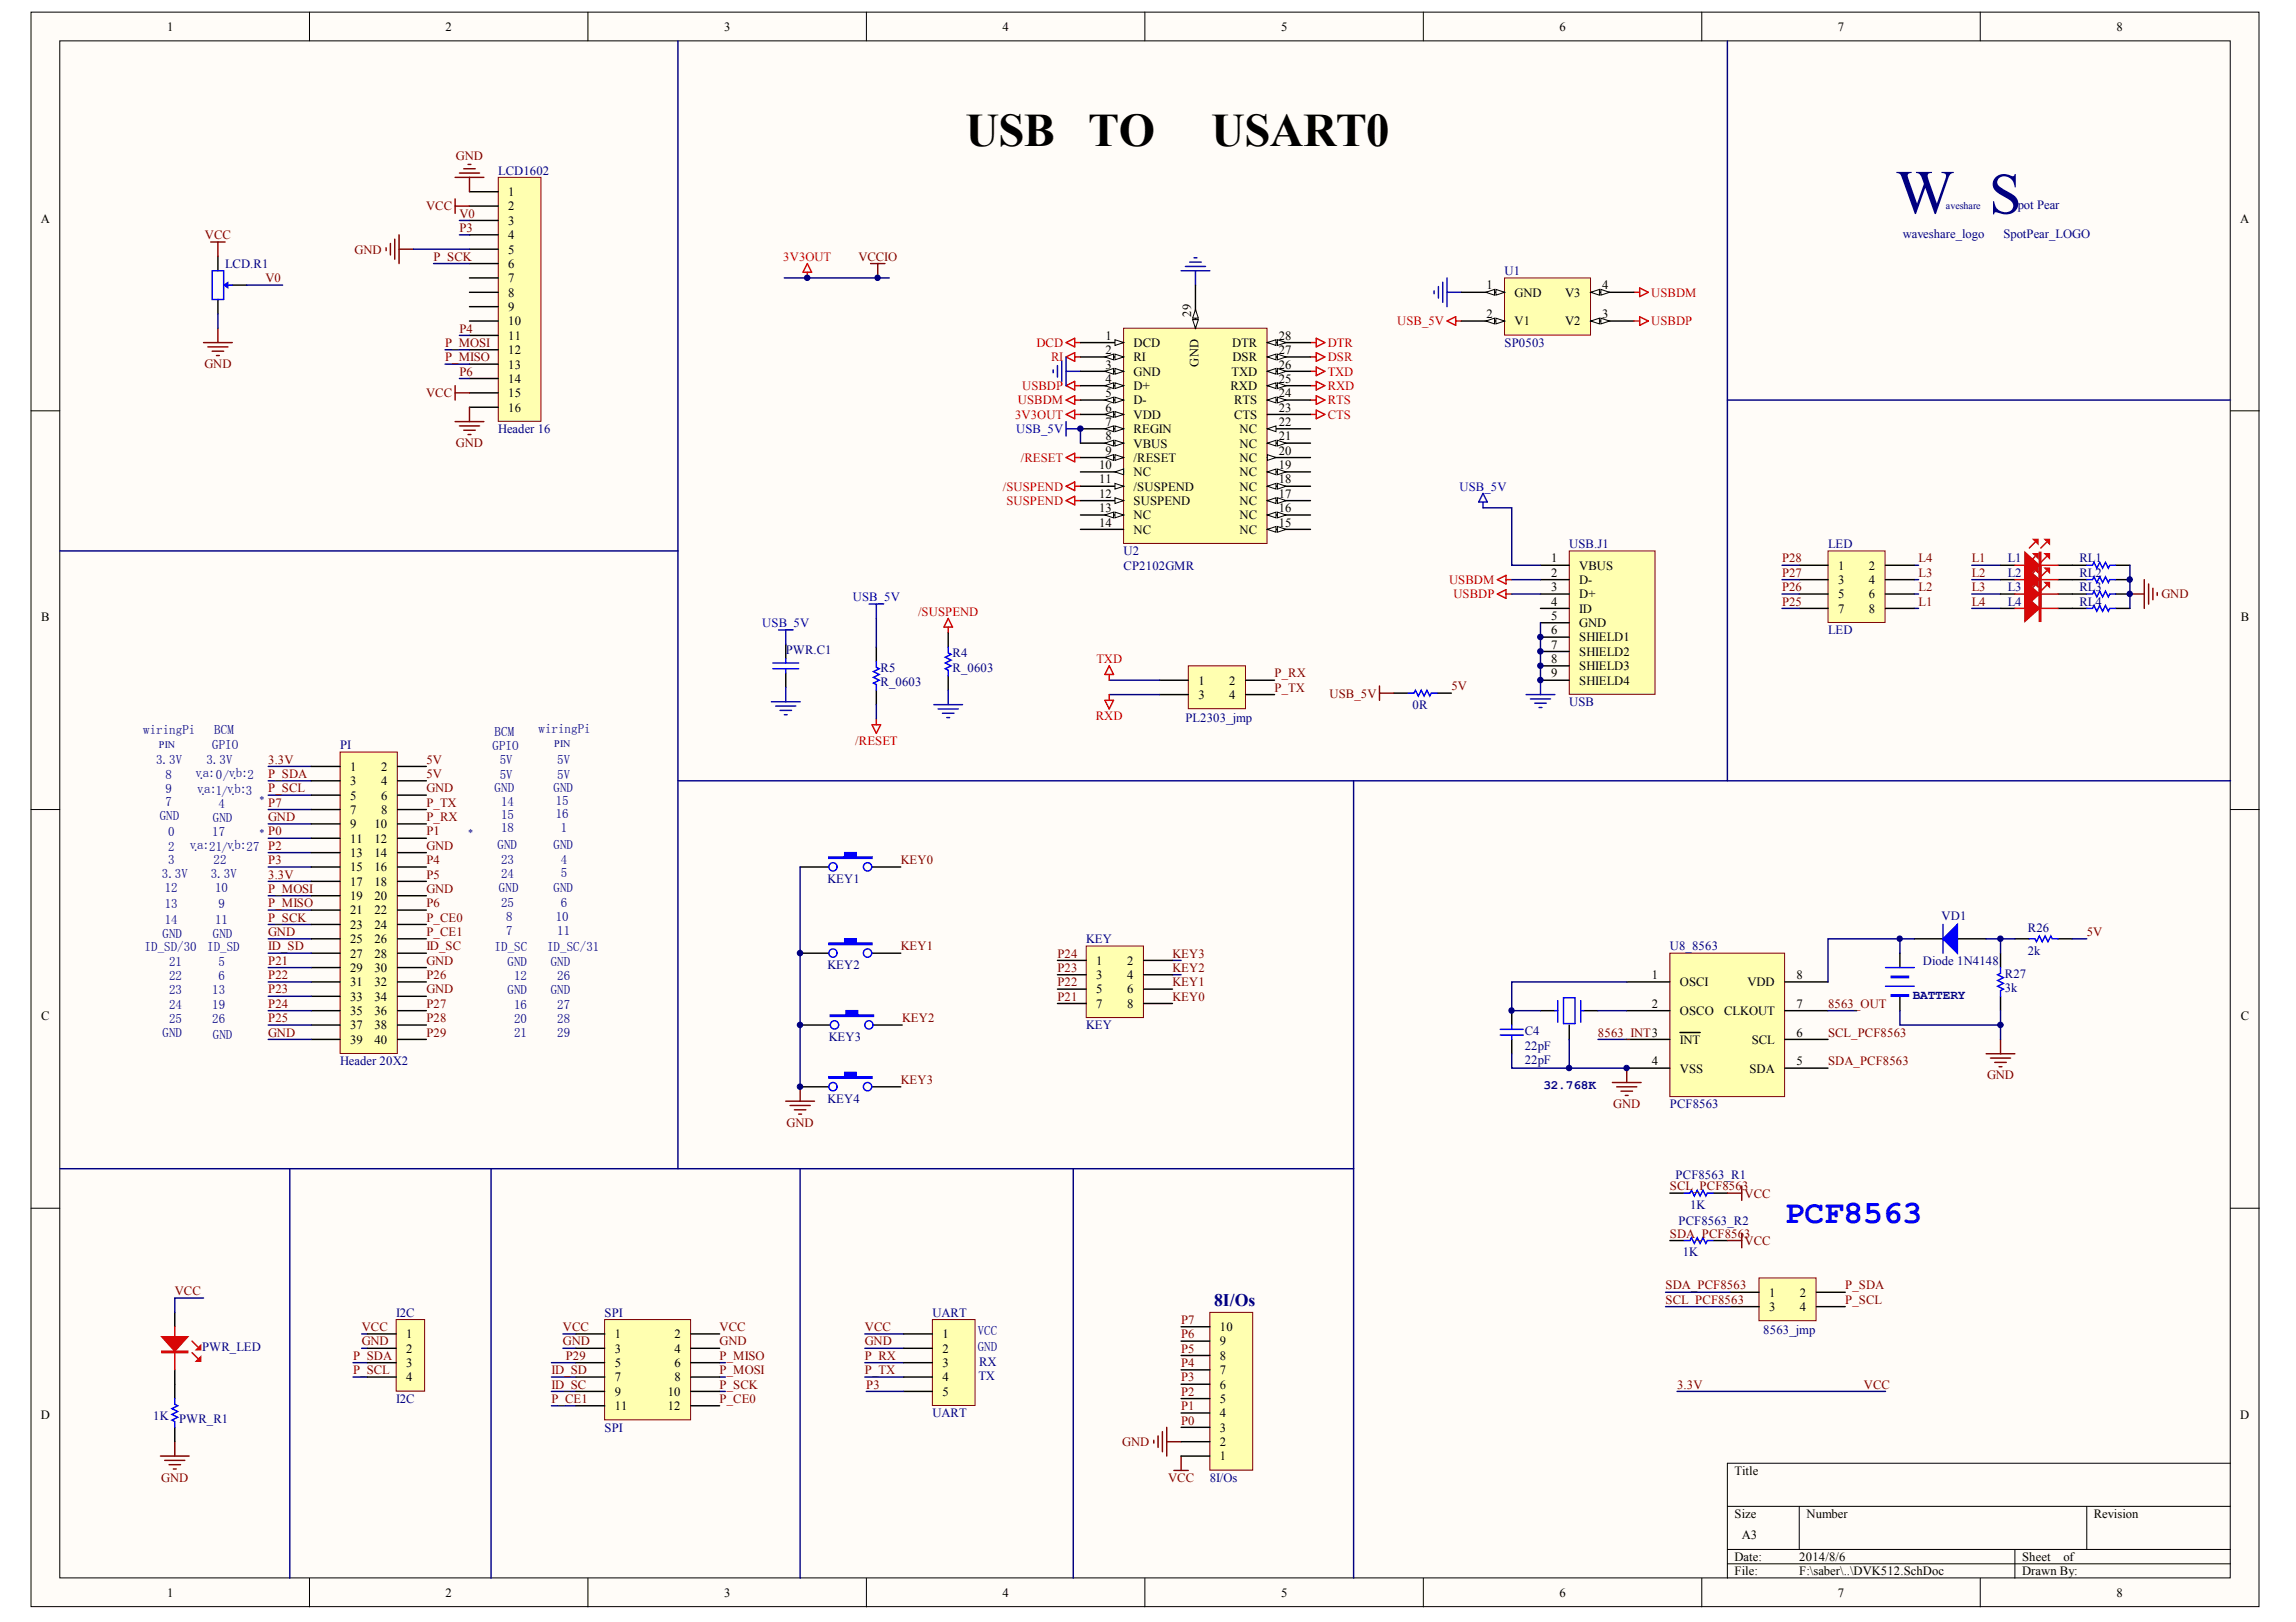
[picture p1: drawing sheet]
<svg xmlns="http://www.w3.org/2000/svg" width="297mm" height="210mm" viewBox="0 0 297 210" stroke-linecap="round" stroke-linejoin="round" font-family="sans-serif">
<defs><g id="words">
<text font-size="8.1" fill="#000080" x="245.2" y="27.6">W S</text>
<g font-size="6">
<text x="124.9" y="18.9">USB</text>
<text x="140.8" y="18.9">TO</text>
<text x="156.7" y="18.9">USART0</text>
</g>
<text font-size="4.2" fill="#00f" x="230.9" y="158.3">PCF8563</text>
<text font-size="2.3" fill="#000080" x="157.1" y="169.1">8I/Os</text>
<g font-size="1.7" fill="#000080">
<text x="18.5" y="95">wiringPi</text>
<text x="27.7" y="95">BCM</text>
<text x="64" y="95.2">BCM</text>
<text x="69.7" y="94.8">wiringPi</text>
<text x="20.2" y="98.9">3.3V</text>
<text x="21.4" y="100.8">8</text>
<text x="25.3" y="100.6">v.a:0/v.b:2</text>
<text x="26.7" y="98.9">3.3V</text>
<text x="27.4" y="96.9">GPIO</text>
<text x="63.7" y="97.1">GPIO</text>
<text x="64.6" y="98.9">5V</text>
<text x="64.6" y="100.8">5V</text>
<text x="72.1" y="98.9">5V</text>
<text x="72.1" y="100.8">5V</text>
<text x="20.7" y="106.2">GND</text>
<text x="21.4" y="102.6">9</text>
<text x="21.4" y="104.3">7</text>
<text x="25.5" y="102.6">v.a:1/v.b:3</text>
<text x="27.5" y="106.4">GND</text>
<text x="28.3" y="104.5">4</text>
<text x="64" y="102.5">GND</text>
<text x="64.8" y="104.3">14</text>
<text x="64.8" y="106">15</text>
<text x="64.8" y="107.7">18</text>
<text x="71.6" y="102.5">GND</text>
<text x="71.9" y="104.1">15</text>
<text x="71.9" y="105.8">16</text>
<text x="72.5" y="107.7">1</text>
<text x="20.9" y="113.6">3.3V</text>
<text x="21.8" y="108.2">0</text>
<text x="21.8" y="110.1">2</text>
<text x="21.8" y="111.8">3</text>
<text x="24.6" y="109.9">v.a:21/v.b:27 P2</text>
<text x="27.3" y="113.6">3.3V</text>
<text x="27.4" y="108.2">17</text>
<text x="27.6" y="111.8">22</text>
<text x="64.4" y="109.9">GND</text>
<text x="64.8" y="111.8">23</text>
<text x="64.8" y="113.6">24</text>
<text x="71.6" y="109.9">GND</text>
<text x="72.5" y="111.8">4</text>
<text x="72.5" y="113.4">5</text>
<text x="21.3" y="115.5">12</text>
<text x="21.3" y="117.5">13</text>
<text x="21.3" y="119.6">14</text>
<text x="27.8" y="115.5">10</text>
<text x="27.8" y="119.6">11</text>
<text x="28.3" y="117.5">9</text>
<text x="64.6" y="115.5">GND</text>
<text x="64.8" y="117.3">25</text>
<text x="65.5" y="119.2">8</text>
<text x="71.6" y="115.5">GND</text>
<text x="71.9" y="119.2">10</text>
<text x="72.5" y="117.3">6</text>
<text x="18.7" y="123.1">ID_SD/30</text>
<text x="21" y="121.4">GND</text>
<text x="21.9" y="125">21</text>
<text x="26.8" y="123.1">ID_SD</text>
<text x="27.5" y="121.4">GND</text>
<text x="28.3" y="125">5</text>
<text x="64" y="123.1">ID_SC</text>
<text x="65.5" y="121.1">7</text>
<text x="65.7" y="125">GND</text>
<text x="70.8" y="123.1">ID_SC/31</text>
<text x="71.2" y="125">GND</text>
<text x="72.1" y="121.1">11</text>
<text x="21.9" y="126.8">22</text>
<text x="21.9" y="128.7">23</text>
<text x="21.9" y="130.5">24</text>
<text x="27.4" y="128.7">13</text>
<text x="27.4" y="130.5">19</text>
<text x="28.3" y="126.8">6</text>
<text x="65.7" y="128.7">GND</text>
<text x="66.5" y="126.8">12</text>
<text x="66.5" y="130.5">16</text>
<text x="71.2" y="128.7">GND</text>
<text x="72.1" y="126.8">26</text>
<text x="72.1" y="130.5">27</text>
<text x="247.5" y="129.2">BATTERY</text>
<text x="21" y="134.3">GND</text>
<text x="21.9" y="132.4">25</text>
<text x="27.4" y="132.4">26</text>
<text x="27.5" y="134.4">GND</text>
<text x="66.5" y="132.4">20</text>
<text x="66.5" y="134.3">21</text>
<text x="72.1" y="132.4">28</text>
<text x="72.1" y="134.3">29</text>
<text x="199.7" y="140.9">32.768K</text>
<text x="126.5" y="172.7">VCC</text>
<text x="126.5" y="174.8">GND</text>
</g>
<g font-size="1.6">
<text x="21.6" y="4">1</text>
<text x="57.7" y="4">2</text>
<text x="93.7" y="4">3</text>
<text x="129.7" y="4">4</text>
<text x="165.7" y="4">5</text>
<text x="201.8" y="4">6</text>
<text x="237.8" y="4">7</text>
<text x="273.8" y="4">8</text>
<text x="5.3" y="28.8">A</text>
<text x="65.8" y="25.4">1</text>
<text x="65.8" y="27.2">2</text>
<text x="65.8" y="29.1">3</text>
<text x="289.8" y="28.8">A</text>
<text x="65.8" y="31">4</text>
<text x="65.8" y="32.8">5</text>
<text x="65.8" y="34.7">6</text>
<text x="65.8" y="36.5">7</text>
<text x="65.8" y="38.4">8</text>
<text x="65.8" y="40.3">9</text>
<text x="154.1" y="41" transform="rotate(-90 154.1 41)">29</text>
<text x="192.3" y="41.2">2</text>
<text x="192.3" y="37.5">1</text>
<text x="195.9" y="38.4">GND</text>
<text x="202.5" y="38.4">V3</text>
<text x="207.3" y="41.2">3</text>
<text x="207.3" y="37.5">4</text>
<text x="65.8" y="42.1">10</text>
<text x="65.8" y="44">11</text>
<text x="65.8" y="45.8">12</text>
<text x="65.8" y="47.7">13</text>
<text x="143" y="44">1</text>
<text x="143" y="45.8">2</text>
<text x="143" y="47.7">3</text>
<text x="146.7" y="44.9">DCD</text>
<text x="146.7" y="46.8">RI</text>
<text x="155" y="47.5" transform="rotate(-90 155 47.5)">GND</text>
<text x="159.4" y="44.9">DTR</text>
<text x="159.4" y="46.8">DSR</text>
<text x="165.4" y="47.7">26</text>
<text x="165.4" y="45.8">27</text>
<text x="165.4" y="44">28</text>
<text x="195.9" y="42.1">V1</text>
<text x="202.5" y="42.1">V2</text>
<text x="65.8" y="49.5">14</text>
<text x="65.8" y="51.4">15</text>
<text x="65.8" y="53.3">16</text>
<text x="143" y="51.4">5</text>
<text x="143" y="49.5">4</text>
<text x="143" y="53.3">6</text>
<text x="146.7" y="52.3">D-</text>
<text x="146.7" y="50.5">D+</text>
<text x="146.7" y="48.6">GND</text>
<text x="159.2" y="50.5">RXD</text>
<text x="159.3" y="48.6">TXD</text>
<text x="159.7" y="52.3">RTS</text>
<text x="165.4" y="51.4">24</text>
<text x="165.4" y="49.5">25</text>
<text x="165.4" y="53.3">23</text>
<text x="143" y="58.8">9</text>
<text x="143" y="57">8</text>
<text x="143" y="55.1">7</text>
<text x="146.7" y="54.2">VDD</text>
<text x="146.7" y="59.8">/RESET</text>
<text x="146.7" y="57.9">VBUS</text>
<text x="146.7" y="56.1">REGIN</text>
<text x="159.7" y="54.2">CTS</text>
<text x="160.4" y="56.1">NC</text>
<text x="160.4" y="57.9">NC</text>
<text x="160.4" y="59.8">NC</text>
<text x="165.4" y="55.1">22</text>
<text x="165.4" y="57">21</text>
<text x="165.4" y="58.8">20</text>
<text x="142.2" y="64.4">12</text>
<text x="142.2" y="62.6">11</text>
<text x="142.2" y="60.7">10</text>
<text x="146.7" y="65.4">SUSPEND</text>
<text x="146.7" y="63.5">/SUSPEND</text>
<text x="146.7" y="61.6">NC</text>
<text x="160.4" y="65.4">NC</text>
<text x="160.4" y="63.5">NC</text>
<text x="160.4" y="61.6">NC</text>
<text x="165.4" y="64.4">17</text>
<text x="165.4" y="62.6">18</text>
<text x="165.4" y="60.7">19</text>
<text x="142.2" y="66.3">13</text>
<text x="142.2" y="68.1">14</text>
<text x="146.7" y="67.2">NC</text>
<text x="146.7" y="69.1">NC</text>
<text x="160.4" y="67.2">NC</text>
<text x="160.4" y="69.1">NC</text>
<text x="165.4" y="66.3">16</text>
<text x="165.4" y="68.1">15</text>
<text x="200.7" y="72.8">1</text>
<text x="200.7" y="74.6">2</text>
<text x="200.7" y="76.5">3</text>
<text x="204.3" y="73.7">VBUS</text>
<text x="204.3" y="75.6">D-</text>
<text x="204.3" y="77.4">D+</text>
<text x="237.8" y="73.7">1</text>
<text x="237.8" y="75.6">3</text>
<text x="237.8" y="77.4">5</text>
<text x="241.8" y="73.7">2</text>
<text x="241.8" y="75.6">4</text>
<text x="241.8" y="77.4">6</text>
<text x="5.3" y="80.4">B</text>
<text x="200.7" y="78.4">4</text>
<text x="200.7" y="80.2">5</text>
<text x="200.7" y="82.1">6</text>
<text x="200.7" y="83.9">7</text>
<text x="204.3" y="79.3">ID</text>
<text x="204.3" y="81.2">GND</text>
<text x="204.3" y="83">SHIELD1</text>
<text x="237.8" y="79.3">7</text>
<text x="241.8" y="79.3">8</text>
<text x="289.9" y="80.4">B</text>
<text x="155" y="88.6">1</text>
<text x="159" y="88.6">2</text>
<text x="200.7" y="85.8">8</text>
<text x="200.7" y="87.7">9</text>
<text x="204.3" y="84.9">SHIELD2</text>
<text x="204.3" y="86.7">SHIELD3</text>
<text x="204.3" y="88.6">SHIELD4</text>
<text x="155" y="90.5">3</text>
<text x="159" y="90.5">4</text>
<text x="45.3" y="99.7">1</text>
<text x="45.3" y="101.6">3</text>
<text x="49.3" y="99.7">2</text>
<text x="49.3" y="101.6">4</text>
<text x="45.3" y="103.5">5</text>
<text x="45.3" y="105.3">7</text>
<text x="45.3" y="107.2">9</text>
<text x="48.4" y="107.2">10</text>
<text x="49.3" y="103.5">6</text>
<text x="49.3" y="105.3">8</text>
<text x="45.3" y="109">11</text>
<text x="45.3" y="110.9">13</text>
<text x="45.3" y="112.8">15</text>
<text x="48.4" y="109">12</text>
<text x="48.4" y="110.9">14</text>
<text x="48.4" y="112.8">16</text>
<text x="45.3" y="114.6">17</text>
<text x="45.3" y="116.5">19</text>
<text x="45.3" y="118.3">21</text>
<text x="48.4" y="114.6">18</text>
<text x="48.4" y="116.5">20</text>
<text x="48.4" y="118.3">22</text>
<text x="45.3" y="120.2">23</text>
<text x="45.3" y="122.1">25</text>
<text x="45.3" y="123.9">27</text>
<text x="45.3" y="125.8">29</text>
<text x="48.4" y="120.2">24</text>
<text x="48.4" y="122.1">26</text>
<text x="48.4" y="123.9">28</text>
<text x="48.4" y="125.8">30</text>
<text x="141.8" y="124.8">1</text>
<text x="145.8" y="124.8">2</text>
<text x="45.3" y="127.6">31</text>
<text x="45.3" y="129.5">33</text>
<text x="45.3" y="131.4">35</text>
<text x="48.4" y="127.6">32</text>
<text x="48.4" y="129.5">34</text>
<text x="48.4" y="131.4">36</text>
<text x="141.8" y="126.7">3</text>
<text x="141.8" y="128.6">5</text>
<text x="141.8" y="130.4">7</text>
<text x="145.8" y="126.7">4</text>
<text x="145.8" y="128.6">6</text>
<text x="145.8" y="130.4">8</text>
<text x="213.7" y="126.7">1</text>
<text x="213.7" y="130.4">2</text>
<text x="217.3" y="127.6">OSCI</text>
<text x="217.3" y="131.4">OSCO</text>
<text x="223.1" y="131.4">CLKOUT</text>
<text x="226.1" y="127.6">VDD</text>
<text x="232.4" y="130.4">7</text>
<text x="232.4" y="126.7">8</text>
<text x="5.3" y="132">C</text>
<text x="45.3" y="133.2">37</text>
<text x="45.3" y="135.1">39</text>
<text x="48.4" y="133.2">38</text>
<text x="48.4" y="135.1">40</text>
<text x="213.7" y="137.9">4</text>
<text x="217.3" y="135.1">INT</text>
<text x="226.6" y="135.1">SCL</text>
<text x="232.4" y="137.9">5</text>
<text x="232.4" y="134.1">6</text>
<text x="289.9" y="132">C</text>
<text x="217.3" y="138.8">VSS</text>
<text x="226.3" y="138.8">SDA</text>
<text x="228.9" y="167.8">1</text>
<text x="232.9" y="167.8">2</text>
<text x="52.6" y="173.2">1</text>
<text x="79.5" y="173.2">1</text>
<text x="87.2" y="173.2">2</text>
<text x="121.9" y="173.2">1</text>
<text x="157.8" y="172.3">10</text>
<text x="228.9" y="169.7">3</text>
<text x="232.9" y="169.7">4</text>
<text x="52.6" y="175">2</text>
<text x="52.6" y="176.9">3</text>
<text x="52.6" y="178.8">4</text>
<text x="79.5" y="175">3</text>
<text x="79.5" y="176.9">5</text>
<text x="79.5" y="178.8">7</text>
<text x="87.2" y="175">4</text>
<text x="87.2" y="176.9">6</text>
<text x="87.2" y="178.8">8</text>
<text x="121.9" y="175">2</text>
<text x="121.9" y="176.9">3</text>
<text x="121.9" y="178.8">4</text>
<text x="157.8" y="179.7">6</text>
<text x="157.8" y="177.8">7</text>
<text x="157.8" y="176">8</text>
<text x="157.8" y="174.1">9</text>
<text x="5.3" y="183.6">D</text>
<text x="79.5" y="180.6">9</text>
<text x="79.5" y="182.5">11</text>
<text x="86.4" y="180.6">10</text>
<text x="86.4" y="182.5">12</text>
<text x="121.9" y="180.6">5</text>
<text x="157.8" y="185.3">3</text>
<text x="157.8" y="183.4">4</text>
<text x="157.8" y="181.6">5</text>
<text x="289.8" y="183.6">D</text>
<text x="157.8" y="189">1</text>
<text x="157.8" y="187.1">2</text>
<text x="224.4" y="190.8">Title</text>
<text x="224.4" y="196.4">Size</text>
<text x="233.7" y="196.4">Number</text>
<text x="270.9" y="196.4">Revision</text>
<text x="224.4" y="202">Date:</text>
<text x="224.4" y="203.8">File:</text>
<text x="225.3" y="199.2">A3</text>
<text x="232.8" y="202">2014/8/6</text>
<text x="232.8" y="203.8">F:\saber\..\DVK512.SchDoc</text>
<text x="261.6" y="202">Sheet</text>
<text x="261.6" y="203.8">Drawn By:</text>
<text x="266.9" y="202">of</text>
<text x="21.6" y="206.6">1</text>
<text x="57.7" y="206.6">2</text>
<text x="93.7" y="206.6">3</text>
<text x="129.7" y="206.6">4</text>
<text x="165.7" y="206.6">5</text>
<text x="201.8" y="206.6">6</text>
<text x="237.8" y="206.6">7</text>
<text x="273.8" y="206.6">8</text>
</g>
<g font-size="1.6" fill="#800000">
<text x="59" y="20.7">GND</text>
<text x="55.1" y="27.2">VCC</text>
<text x="59.4" y="28.2">V0</text>
<text x="26.5" y="31">VCC</text>
<text x="45.9" y="32.8">GND</text>
<text x="56.1" y="33.7">P_SCK</text>
<text x="59.4" y="30">P3</text>
<text x="111" y="33.7">VCCIO</text>
<text x="34.3" y="36.5">V0</text>
<text x="26.4" y="47.7">GND</text>
<text x="57.6" y="44.9">P_MOSI</text>
<text x="57.6" y="46.8">P_MISO</text>
<text x="59.4" y="43">P4</text>
<text x="55.1" y="51.4">VCC</text>
<text x="59.4" y="48.6">P6</text>
<text x="59" y="57.9">GND</text>
<text x="230.5" y="76.5">P26</text>
<text x="230.5" y="74.6">P27</text>
<text x="230.5" y="72.8">P28</text>
<text x="248.2" y="76.5">L2</text>
<text x="248.2" y="74.6">L3</text>
<text x="248.2" y="72.8">L4</text>
<text x="255.1" y="72.8">L1</text>
<text x="255.1" y="74.6">L2</text>
<text x="255.1" y="76.5">L3</text>
<text x="279.6" y="77.4">GND</text>
<text x="230.5" y="78.4">P25</text>
<text x="248.2" y="78.4">L1</text>
<text x="255.1" y="78.4">L4</text>
<text x="164.9" y="87.7">P_RX</text>
<text x="164.9" y="89.5">P_TX</text>
<text x="187.8" y="89.3">5V</text>
<text x="172" y="90.3">USB_5V</text>
<text x="34.7" y="98.8">3.3V</text>
<text x="34.7" y="100.7">P_SDA</text>
<text x="55.2" y="98.8">5V</text>
<text x="55.2" y="100.7">5V</text>
<text x="34.7" y="106.3">GND</text>
<text x="34.7" y="102.5">P_SCL</text>
<text x="34.7" y="104.4">P7</text>
<text x="55.2" y="102.5">GND</text>
<text x="55.2" y="104.4">P_TX</text>
<text x="55.2" y="106.3">P_RX</text>
<text x="34.7" y="108.1">P0</text>
<text x="34.7" y="111.8">P3</text>
<text x="34.7" y="113.7">3.3V</text>
<text x="55.2" y="108.1">P1</text>
<text x="55.2" y="110">GND</text>
<text x="55.2" y="111.8">P4</text>
<text x="55.2" y="113.7">P5</text>
<text x="116.5" y="111.8">KEY0</text>
<text x="34.7" y="119.3">P_SCK</text>
<text x="34.7" y="117.4">P_MISO</text>
<text x="34.7" y="115.6">P_MOSI</text>
<text x="55.2" y="115.6">GND</text>
<text x="55.2" y="119.3">P_CE0</text>
<text x="55.2" y="117.4">P6</text>
<text x="34.7" y="121.1">GND</text>
<text x="34.7" y="123">ID_SD</text>
<text x="34.7" y="124.8">P21</text>
<text x="55.2" y="121.1">P_CE1</text>
<text x="55.2" y="123">ID_SC</text>
<text x="55.2" y="124.8">GND</text>
<text x="116.5" y="123">KEY1</text>
<text x="136.8" y="125.8">P23</text>
<text x="136.8" y="123.9">P24</text>
<text x="151.7" y="125.8">KEY2</text>
<text x="151.7" y="123.9">KEY3</text>
<text x="270" y="121.1">5V</text>
<text x="34.7" y="126.7">P22</text>
<text x="34.7" y="128.6">P23</text>
<text x="34.7" y="130.4">P24</text>
<text x="55.2" y="128.6">GND</text>
<text x="55.2" y="126.7">P26</text>
<text x="55.2" y="130.4">P27</text>
<text x="136.8" y="129.5">P21</text>
<text x="136.8" y="127.6">P22</text>
<text x="151.7" y="129.5">KEY0</text>
<text x="151.7" y="127.6">KEY1</text>
<text x="236.5" y="130.4">8563_OUT</text>
<text x="34.7" y="134.1">GND</text>
<text x="34.7" y="132.3">P25</text>
<text x="55.2" y="132.3">P28</text>
<text x="55.2" y="134.1">P29</text>
<text x="116.7" y="132.3">KEY2</text>
<text x="206.7" y="134.1">8563_INT3</text>
<text x="236.5" y="137.9">SDA_PCF8563</text>
<text x="236.5" y="134.1">SCL_PCF8563</text>
<text x="116.5" y="140.3">KEY3</text>
<text x="208.7" y="143.4">GND</text>
<text x="257.1" y="139.7">GND</text>
<text x="101.8" y="145.8">GND</text>
<text x="216" y="154">SCL_PCF8563</text>
<text x="225.7" y="155">VCC</text>
<text x="216" y="160.2">SDA_PCF8563</text>
<text x="225.7" y="161.1">VCC</text>
<text x="22.6" y="167.6">VCC</text>
<text x="215.5" y="166.9">SDA_PCF8563</text>
<text x="238.7" y="166.9">P_SDA</text>
<text x="46.8" y="172.3">VCC</text>
<text x="72.8" y="172.3">VCC</text>
<text x="93.1" y="172.3">VCC</text>
<text x="111.9" y="172.3">VCC</text>
<text x="152.8" y="173.2">P6</text>
<text x="152.8" y="171.3">P7</text>
<text x="215.5" y="168.7">SCL_PCF8563</text>
<text x="238.7" y="168.7">P_SCL</text>
<text x="45.7" y="176">P_SDA</text>
<text x="45.7" y="177.8">P_SCL</text>
<text x="46.8" y="174.1">GND</text>
<text x="71.3" y="179.7">ID_SC</text>
<text x="71.3" y="177.8">ID_SD</text>
<text x="72.8" y="174.1">GND</text>
<text x="73.2" y="176">P29</text>
<text x="93.1" y="174.1">GND</text>
<text x="93.1" y="179.7">P_SCK</text>
<text x="93.1" y="177.8">P_MOSI</text>
<text x="93.1" y="176">P_MISO</text>
<text x="111.9" y="174.1">GND</text>
<text x="111.9" y="176">P_RX</text>
<text x="111.9" y="177.8">P_TX</text>
<text x="112.1" y="179.7">P3</text>
<text x="152.8" y="178.8">P3</text>
<text x="152.8" y="176.9">P4</text>
<text x="152.8" y="175">P5</text>
<text x="217" y="179.7">3.3V</text>
<text x="241.1" y="179.7">VCC</text>
<text x="71.3" y="181.6">P_CE1</text>
<text x="93.1" y="181.6">P_CE0</text>
<text x="152.8" y="184.3">P0</text>
<text x="152.8" y="182.5">P1</text>
<text x="152.8" y="180.6">P2</text>
<text x="20.9" y="191.7">GND</text>
<text x="145.2" y="187.1">GND</text>
<text x="151.1" y="191.7">VCC</text>
</g>
<g font-size="1.6" fill="#000080">
<text x="64.5" y="22.6">LCD1602</text>
<text x="261" y="27.1">pot Pear</text>
<text x="29.1" y="34.7">LCD.R1</text>
<text x="194.6" y="35.6">U1</text>
<text x="246.2" y="30.8">waveshare_logo</text>
<text x="259.2" y="30.8">SpotPear_LOGO</text>
<text x="194.6" y="44.9">SP0503</text>
<text x="64.5" y="56.1">Header 16</text>
<text x="145.4" y="71.9">U2</text>
<text x="203" y="70.9">USB.J1</text>
<text x="236.5" y="70.9">LED</text>
<text x="145.4" y="73.7">CP2102GMR</text>
<text x="259.7" y="72.8">L1</text>
<text x="259.7" y="74.6">L2</text>
<text x="259.7" y="76.5">L3</text>
<text x="269" y="76.5">RL3</text>
<text x="269" y="74.6">RL2</text>
<text x="269" y="72.8">RL1</text>
<text x="236.5" y="82.1">LED</text>
<text x="259.7" y="78.4">L4</text>
<text x="269" y="78.4">RL4</text>
<text x="101.7" y="84.7">PWR.C1</text>
<text x="113.9" y="86.9">R5</text>
<text x="113.9" y="88.8">R_0603</text>
<text x="123.2" y="85.1">R4</text>
<text x="123.2" y="86.9">R_0603</text>
<text x="153.4" y="93.4">PL2303_jmp</text>
<text x="182.7" y="91.8">0R</text>
<text x="203" y="91.4">USB</text>
<text x="44" y="97">PI</text>
<text x="107" y="114.3">KEY1</text>
<text x="251.2" y="119.1">VD1</text>
<text x="107" y="125.4">KEY2</text>
<text x="140.5" y="122.1">KEY</text>
<text x="216" y="123">U8_8563</text>
<text x="248.8" y="124.8">Diode 1N4148</text>
<text x="262.3" y="120.6">R26</text>
<text x="262.3" y="123.5">2k</text>
<text x="259.4" y="126.5">R27</text>
<text x="259.4" y="128.4">3k</text>
<text x="44" y="137.9">Header 20X2</text>
<text x="107.2" y="134.7">KEY3</text>
<text x="140.5" y="133.2">KEY</text>
<text x="197.3" y="137.7">22pF</text>
<text x="197.3" y="134">C4</text>
<text x="197.3" y="135.8">22pF</text>
<text x="107" y="142.7">KEY4</text>
<text x="216" y="143.4">PCF8563</text>
<text x="216.8" y="152.6">PCF8563_R1</text>
<text x="217.2" y="158.5">PCF8563_R2</text>
<text x="218.6" y="156.5">1K</text>
<text x="217.7" y="162.6">1K</text>
<text x="51.3" y="170.4">I2C</text>
<text x="78.2" y="170.4">SPI</text>
<text x="120.6" y="170.4">UART</text>
<text x="228.1" y="172.6">8563_jmp</text>
<text x="26.1" y="174.9">PWR_LED</text>
<text x="126.6" y="178.6">TX</text>
<text x="126.7" y="176.7">RX</text>
<text x="19.8" y="183.8">1K</text>
<text x="23.2" y="184.2">PWR_R1</text>
<text x="51.3" y="181.6">I2C</text>
<text x="78.2" y="185.3">SPI</text>
<text x="120.6" y="183.4">UART</text>
<text x="156.5" y="191.8">8I/Os</text>
</g>
<g font-size="1.6" fill="#f00">
<text x="101.3" y="33.7">3V3OUT</text>
<text x="213.6" y="38.4">USBDM</text>
<text x="134.1" y="44.9">DCD</text>
<text x="136" y="46.8">RI</text>
<text x="171.8" y="46.8">DSR</text>
<text x="171.8" y="44.9">DTR</text>
<text x="180.8" y="42.1">USB_5V</text>
<text x="213.6" y="42.1">USBDP</text>
<text x="131.7" y="52.3">USBDM</text>
<text x="132.2" y="50.5">USBDP</text>
<text x="171.8" y="48.6">TXD</text>
<text x="171.8" y="50.5">RXD</text>
<text x="171.8" y="52.3">RTS</text>
<text x="131.3" y="54.2">3V3OUT</text>
<text x="132.1" y="59.8">/RESET</text>
<text x="171.8" y="54.2">CTS</text>
<text x="129.7" y="63.5">/SUSPEND</text>
<text x="130.2" y="65.4">SUSPEND</text>
<text x="187.5" y="75.6">USBDM</text>
<text x="188" y="77.4">USBDP</text>
<text x="118.8" y="79.7">/SUSPEND</text>
<text x="141.8" y="85.8">TXD</text>
<text x="141.8" y="93.2">RXD</text>
<text x="110.6" y="96.4">/RESET</text>
</g>
<g font-size="1.6" fill="#0000bf">
<text x="131.5" y="56.1">USB_5V</text>
<text x="188.8" y="63.5">USB_5V</text>
<text x="110.3" y="77.8">USB_5V</text>
<text x="98.6" y="81.2">USB_5V</text>
</g>
<g font-size="1.3" fill="#000080">
<text x="251.7" y="27.1">aveshare</text>
<text x="20.6" y="96.8">PIN</text>
<text x="71.7" y="96.6">PIN</text>
<text x="33.6" y="103.9">*</text>
<text x="33.6" y="108.2">*</text>
<text x="60.6" y="108.2">*</text>
</g>
</g></defs>
<g fill="#fffcf8" stroke="#000" stroke-width=".13">
<path d="M4 1.6h288.3v206.3h-288.3z"/>
<path d="M7.7 5.3h280.8v198.9h-280.8z"/>
</g>
<g fill="none" stroke="#000" stroke-width=".13">
<path d="M40 1.6v3.7M76.1 1.6v3.7M112.1 1.6v3.7M148.1 1.6v3.7M184.1 1.6v3.7M220.2 1.6v3.7M256.2 1.6v3.7M4 53.2h3.7M288.6 53.2h3.7M4 104.8h3.7M288.6 104.8h3.7M4 156.4h3.7"/>
<path d="M288.6 156.4h3.7M223.5 194.9h65.1M232.8 194.9v5.6M270 194.9v5.6M288.6 189.4h-65.1v14.8M40 204.2v3.8M76.1 204.2v3.8M112.1 204.2v3.8M148.1 204.2v3.8M184.1 204.2v3.8M220.2 204.2v3.8M223.5 200.5h65.1"/>
<path d="M223.5 202.4h65.1M256.2 204.2v3.8M260.7 200.5v3.7"/>
</g>
<g fill="none" stroke="#000080" stroke-width=".19">
<path d="M34.7 99.2h5.6M34.7 101h5.6M34.7 102.9h5.6M34.7 104.8h5.6M34.7 106.6h5.6M34.7 108.5h5.6M34.7 110.3h5.6M34.7 112.2h5.6M34.7 114.1h5.6M34.7 115.9h5.6M34.7 117.8h5.6M34.7 119.6h5.6"/>
<path d="M34.7 121.5h5.6"/>
</g>
<path d="M64.5 23h5.5v31.5h-5.5z" fill="#ffffb0" stroke="#800000" stroke-width=".13"/>
<g fill="none" stroke="#000" stroke-width=".19">
<path d="M60.7 24.8h3.8M60.7 26.7h3.8M60.7 28.5h3.8M60.7 30.4h3.8M60.7 32.2h3.8M60.7 34.1h3.8M60.7 36h3.8M60.7 37.8h3.8M60.7 39.7h3.8M60.7 41.5h3.8M60.7 43.4h3.8M60.7 45.3h3.8"/>
<path d="M60.7 47.1h3.8M60.7 49h3.8M60.7 50.8h3.8M60.7 52.7h3.8M22.6 169.8v1.9M22.6 177.3v3.7M22.6 184.7v1.9"/>
</g>
<g fill="none" stroke="#800000" stroke-width=".19">
<path d="M50 32.1v.3M50.5 31.5v1.5M51.1 30.9v2.7M51.6 30.4v3.7M51.6 32.2h1.9M58.9 23h3.7M58.9 25.7v1.9M58.9 26.7h1.8M59.4 22.4h2.6M60 21.8h1.5M60.6 21.3h.3M60.7 23v1.8"/>
<path d="M58.9 49.9v1.9M58.9 54.6h3.7M58.9 50.8h1.8M59.4 55.1h2.6M60 55.7h1.5M60.6 56.2h.3M60.7 52.7v1.9M20.8 188.4h3.7M21.3 189h2.6M21.9 189.5h1.5M22.4 190.1h.4M22.6 186.6v1.8"/>
</g>
<path d="M22.6 171.7v5.6M24.8 175l.8 .8M24.8 173.6l.8 .7" fill="none" stroke="#bf0000" stroke-width=".19"/>
<g fill="#bf0000" stroke="#bf0000" stroke-width=".19">
<path d="M20.9 173h3.4l-1.7 1.9z"/>
<path d="M25.4 176.2l.6-.6v.6z"/>
<path d="M25.4 174.7l.6-.6v.6z"/>
<path d="M20.9 174.9h3.4v.1h-3.4z" fill-rule="evenodd"/>
</g>
<path d="M22.6 181v.7l.4 .2-.8 .4 .8 .4-.8 .3 .8 .4-.8 .4 .4 .2v.7" fill="none" stroke="#00f" stroke-width=".19"/>
<path d="M56.1 34.1h4.6M59.4 28.5h1.3M59.4 30.4h1.3M57.6 45.3h3.1M57.6 47.1h3.1M59.4 43.4h1.3M59.4 49h1.3" fill="none" stroke="#000080" stroke-width=".19"/>
<path d="M216 123.4h14.9v18.5h-14.9z" fill="#ffffb0" stroke="#800000" stroke-width=".13"/>
<g fill="none" stroke="#000" stroke-width=".19">
<path d="M195.6 130.8v1.9M195.6 134.5v1.9M199.3 130.8h1.9M203 132.7v1.8M204.9 130.8h1.8M210.5 127.1h5.5M210.5 130.8h5.5M210.5 134.5h5.5M210.5 138.2h5.5M217.3 133.6h2.7M230.9 127.1h5.6M230.9 130.8h5.6"/>
<path d="M230.9 134.5h5.6M230.9 138.2h5.6M216 154.4h1.9M221.6 154.4h1.9M216 160.5h1.9M221.6 160.5h1.9"/>
</g>
<path d="M194.1 133.2h3M194.1 134h3M195.6 132.7v.5M195.6 134v.5M201.2 130.8h.3M201.5 129.5v2.8M202.3 129.1h1.5v3.4h-1.5zM204.5 130.8h.4M204.5 129.5v2.8M217.9 154.4h.7l.2-.4 .4 .8 .4-.8 .3 .8 .4-.8 .4 .8 .2-.4h.7M217.9 160.5h.7l.2-.3 .4 .7 .4-.7 .3 .7 .4-.7 .4 .7 .2-.4h.7" fill="none" stroke="#00f" stroke-width=".19"/>
<path d="M210.5 138.2v1.9M208.6 140.1h3.7M209.2 140.6h2.6M209.7 141.2h1.5M210.3 141.8h.3M223.5 154.4h1.8M225.3 153.5v1.8M225.3 159.6v1.9M223.5 160.5h1.8" fill="none" stroke="#800000" stroke-width=".19"/>
<path d="M195.6 136.4v1.8h14.9M203 134.5v3.7M206.7 130.8h3.8M206.7 134.5h3.8M236.5 130.8h3.7" fill="none" stroke="#000080" stroke-width=".19"/>
<path d="M153.7 86.2h7.4v5.5h-7.4z" fill="#ffffb0" stroke="#800000" stroke-width=".13"/>
<path d="M150 88h3.7M150 89.9h3.7M161.2 88h3.7M161.2 89.9h3.7" fill="none" stroke="#000" stroke-width=".19"/>
<path d="M143.5 89.9h6.5M143.5 88h6.5" fill="none" stroke="#000080" stroke-width=".19"/>
<path d="M227.6 165.4h7.4v5.5h-7.4z" fill="#ffffb0" stroke="#800000" stroke-width=".13"/>
<g fill="none" stroke="#000" stroke-width=".19">
<path d="M180.3 89.7h1.9M185.9 89.7h1.9M245.8 123.4v1.8M245.8 128.9v1.9M247.7 121.5h3.7M253.2 121.5h3.8M258.8 123.4v1.8M258.8 128.9v1.9M260.7 121.5h1.8M266.3 121.5h1.8M223.8 167.2h3.8M223.8 169.1h3.8"/>
<path d="M235 167.2h3.7M235 169.1h3.7"/>
</g>
<g fill="none" stroke="#000080" stroke-width=".19">
<path d="M53.5 32.2h7.2M245.8 130.8v1.9h13M245.8 121.5v1.9M247.7 121.5h-11.2v5.6M257 121.5h3.7M258.8 121.5v1.9M258.8 130.8v3.7M268.1 121.5h1.9M45.7 176.3h1.8M45.7 178.2h1.8M46.8 172.6h.7M46.8 174.5h.7"/>
<path d="M71.3 176.3h3.2M71.3 178.2h3.2M72.8 172.6h1.7M72.8 174.5h1.7M93.1 176.3h.7M93.1 178.2h.7M111.9 176.3h5M111.9 178.2h5M111.9 172.6h5M111.9 174.5h5M215.5 169.1h8.3M215.5 167.2h8.3"/>
<path d="M71.3 180.1h3.2M71.3 181.9h3.2M93.1 180.1h.7"/>
</g>
<path d="M182.2 89.7h.7l.2-.4 .4 .8 .4-.8 .3 .8 .4-.8 .4 .8 .2-.4h.7M251.4 119.6v3.8M243.9 127.6h3.8M243.9 125.2h3.8M258.8 125.2v.8l-.4 .1 .8 .4-.8 .4 .8 .4-.8 .3 .8 .4-.4 .2v.7M262.5 121.5h.8l.2 .4 .3-.8 .4 .8 .4-.8 .3 .8 .4-.8 .2 .4h.8" fill="none" stroke="#00f" stroke-width=".19"/>
<path d="M178.5 88.8v1.8M178.5 89.7h1.8M257 136.4h3.7M257.5 136.9h2.6M258.1 137.5h1.5M258.6 138h.4M258.8 134.5v1.9" fill="none" stroke="#800000" stroke-width=".19"/>
<g fill="#00f" stroke="#00f" stroke-width=".19">
<path d="M251.4 121.5l1.8-1.9v3.8z"/>
<path d="M244.7 128.7h2.2v.2h-2.2z" fill-rule="evenodd"/>
<path d="M244.7 126.3h2.2v.2h-2.2z" fill-rule="evenodd"/>
</g>
<path d="M78.2 170.8h11.1v12.9h-11.1z" fill="#ffffb0" stroke="#800000" stroke-width=".13"/>
<path d="M74.5 172.6h3.7M74.5 174.5h3.7M74.5 176.3h3.7M74.5 178.2h3.7M89.4 172.6h3.7M89.4 174.5h3.7M89.4 176.3h3.7M89.4 178.2h3.7M74.5 180.1h3.7M74.5 181.9h3.7M89.4 180.1h3.7M89.4 181.9h3.7" fill="none" stroke="#000" stroke-width=".19"/>
<path d="M51.3 170.8h3.6v9.2h-3.6z" fill="#ffffb0" stroke="#800000" stroke-width=".13"/>
<path d="M47.5 172.6h3.8M47.5 174.5h3.8M47.5 176.3h3.8M47.5 178.2h3.8" fill="none" stroke="#000" stroke-width=".19"/>
<path d="M120.6 170.8h5.5v11.1h-5.5z" fill="#ffffb0" stroke="#800000" stroke-width=".13"/>
<path d="M101.7 83.4v1.8M101.7 87.1v1.9M116.9 172.6h3.7M116.9 174.5h3.7M116.9 176.3h3.7M116.9 178.2h3.7M116.9 180.1h3.7" fill="none" stroke="#000" stroke-width=".19"/>
<path d="M139.8 55.5v1.8M112.1 180.1h4.8M217 180.1h26.9" fill="none" stroke="#000080" stroke-width=".19"/>
<path d="M100 86.5h3.3M100 85.8h3.3M101.7 85.2v.6M101.7 86.5v.6" fill="none" stroke="#00f" stroke-width=".19"/>
<g fill="none" stroke="#f00" stroke-width=".19">
<path d="M211.4 37.8h.7M212.1 37.3l1.1 .5-1.1 .6zM137.9 46.2l1.1-.6v1.2zM137.9 44.3l1.1-.5v1.1zM137.9 49.9l1.1-.5v1.1zM137.9 51.8l1.1-.6v1.1zM137.9 59.2l1.1-.5v1.1zM139 46.2h.8M139 44.3h.8M139 59.2h.8M139 51.8h.8M139 49.9h.8"/>
<path d="M169.5 46.2h.8M169.5 44.3h.8M169.5 53.6h.8M169.5 51.8h.8M169.5 49.9h.8M169.5 48.1h.8M170.3 45.6l1.1 .6-1.1 .6zM170.3 43.8l1.1 .5-1.1 .6zM170.3 47.5l1.1 .6-1.1 .5zM170.3 49.4l1.1 .5-1.1 .6zM170.3 51.2l1.1 .6-1.1 .5zM170.3 53.1l1.1 .5-1.1 .6z"/>
<path d="M187.2 41.5l1.1-.5v1.1zM188.3 41.5h.8M137.9 62.9l1.1-.5v1.1zM137.9 64.8l1.1-.6v1.1zM139 62.9h.8M139 64.8h.8M193.7 75l1.1-.5v1.1zM193.7 76.9l1.1-.6v1.1zM194.8 75h.8M194.8 76.9h.8M112.8 93.8h1.1l-.5 1.1zM113.4 93v.8"/>
<path d="M122.7 80l.5 1.1h-1.1zM122.7 81.1v.8M142.9 90.6h1.2l-.6 1.1zM143.5 86.2l.6 1.1h-1.2zM143.5 87.3v.7M143.5 89.9v.7"/>
</g>
<g fill="none" stroke="#0000bf" stroke-width=".19">
<path d="M185.5 37.6v.4M186.1 37.1v1.5M186.7 36.5v2.6M187.2 36v3.7M187.2 37.8h1.9M136.2 47.9v.3M136.8 47.3v1.5M137.4 46.8v2.6M137.9 46.2v3.7M137.9 48.1h1.9M112.4 78.2h1.9M113.4 78.2v1.8"/>
<path d="M99.8 90.8h3.7M100.4 91.4h2.6M100.7 81.5h1.9M100.9 91.9h1.5M101.5 92.5h.3M101.7 81.5v1.9M101.7 89v1.8"/>
</g>
<path d="M194.6 36h11.2v7.4h-11.2z" fill="#ffffb0" stroke="#800000" stroke-width=".13"/>
<path d="M189.1 41.5h5.5" fill="none" stroke="#000" stroke-width=".19"/>
<g fill="#fffcf8" stroke="#000" stroke-width=".13">
<path d="M193.5 41.2l1.1 .3-1.1 .4z"/>
<path d="M192.2 41.5l1.1-.3v.7z"/>
</g>
<path d="M189.1 37.8h5.5" fill="none" stroke="#000" stroke-width=".19"/>
<g fill="#fffcf8" stroke="#000" stroke-width=".13">
<path d="M193.5 37.5l1.1 .3-1.1 .4z"/>
<path d="M192.2 37.8l1.1-.3v.7z"/>
</g>
<path d="M205.8 41.5h5.6" fill="none" stroke="#000" stroke-width=".19"/>
<g fill="#fffcf8" stroke="#000" stroke-width=".13">
<path d="M205.8 41.5l1.1-.3v.7z"/>
<path d="M207.1 41.2l1.1 .3-1.1 .4z"/>
</g>
<path d="M205.8 37.8h5.6" fill="none" stroke="#000" stroke-width=".19"/>
<g fill="#fffcf8" stroke="#000" stroke-width=".13">
<path d="M205.8 37.8l1.1-.3v.7z"/>
<path d="M207.1 37.5l1.1 .3-1.1 .4z"/>
</g>
<path d="M104.4 34.1l.6 1.1h-1.1zM104.4 35.2v.8M137.9 53.6l1.1-.5v1.1zM139 53.6h.8M211.4 41.5h.7M212.1 41l1.1 .5-1.1 .6z" fill="none" stroke="#f00" stroke-width=".19"/>
<path d="M112.6 34.1h1.9M113.6 34.1v1.9" fill="none" stroke="#800000" stroke-width=".19"/>
<path d="M113.4 83.8v1.8M113.4 89.3v1.9M122.7 81.9v1.9M122.7 87.5v1.8" fill="none" stroke="#000" stroke-width=".19"/>
<path d="M113.4 85.6v.8l.3 .1-.7 .4 .7 .4-.7 .4 .7 .3-.7 .4 .4 .2v.7M122.7 83.8v.7l.3 .2-.7 .4 .7 .3-.7 .4 .7 .4-.7 .3 .4 .2v.8" fill="none" stroke="#00f" stroke-width=".19"/>
<path d="M113.4 80v3.8M113.4 91.2v1.8" fill="none" stroke="#000080" stroke-width=".19"/>
<path d="M152.8 35h3.7M153.4 34.5h2.6M153.9 33.9h1.5M154.5 33.4h.3M154.7 35v1.9M137.9 54.6v1.8M137.9 55.5h1.9M120.8 91.2h3.7M121.4 91.7h2.6M121.9 92.3h1.5M122.5 92.9h.4M122.7 89.3v1.9" fill="none" stroke="#0000bf" stroke-width=".19"/>
<path d="M203 71.3h11.1v18.5h-11.1z" fill="#ffffb0" stroke="#800000" stroke-width=".13"/>
<g fill="none" stroke="#000" stroke-width=".19">
<path d="M28.2 33.2v1.8M28.2 38.8v1.8M30.1 36.9h1.8M199.3 73.2h3.7M199.3 75h3.7M199.3 76.9h3.7M199.3 78.7h3.7M258.8 73.2h1.9M258.8 75h1.9M258.8 76.9h1.9M258.8 78.7h1.9M266.3 73.2h3.7"/>
<path d="M266.3 75h3.7M266.3 76.9h3.7M266.3 78.7h3.7M273.7 73.2h1.9M273.7 75h1.9M273.7 76.9h1.9M273.7 78.7h1.9M199.3 80.6h3.7M199.3 82.4h3.7M199.3 84.3h3.7M199.3 86.2h3.7M199.3 88h3.7"/>
</g>
<g fill="none" stroke="#000080" stroke-width=".19">
<path d="M31.9 36.9h4.7M101.5 36h13.5M28.2 40.6v1.9M191.9 65.7h3.7v7.5h3.7M195.6 75h3.7M195.6 76.9h3.7M247.7 75h.5M247.7 76.9h.5M247.7 73.2h.5M247.7 78.7h.5M255.1 75h3.7M255.1 76.9h3.7"/>
<path d="M255.1 73.2h3.7M255.1 78.7h3.7M275.6 73.2v5.5M199.3 80.6v7.4M210.5 127.1h-14.9v3.7h3.7"/>
</g>
<path d="M191.9 63.9l.5 1.1h-1.1zM191.9 65v.7M197.4 89.9h3.8M198 90.4h2.6M198.6 91h1.4M199.1 91.6h.4M199.3 88v1.9" fill="none" stroke="#0000bf" stroke-width=".19"/>
<path d="M27.4 35h1.5v3.8h-1.5zM29.1 36.9h1M270 78.7h.7l.2-.3 .4 .7 .3-.7 .4 .7 .4-.7 .4 .7 .1-.4h.8M270 76.9h.7l.2-.4 .4 .7 .3-.7 .4 .7 .4-.7 .4 .7 .1-.3h.8M270 75h.7l.2-.4 .4 .8 .3-.8 .4 .8 .4-.8 .4 .8 .1-.4h.8M270 73.2h.7l.2-.4 .4 .7 .3-.7 .4 .7 .4-.7 .4 .7 .1-.3h.8" fill="none" stroke="#00f" stroke-width=".19"/>
<path d="M28.9 36.9l.6-.4v.8z" fill="#00f" stroke="#00f" stroke-width=".13"/>
<path d="M27.3 31.3h1.8M28.2 31.3v1.9M26.3 44.3h3.8M26.9 44.9h2.6M27.4 45.4h1.5M28 46h.4M28.2 42.5v1.8M275.6 76.9h1.8M277.4 75v3.7M278 75.6v2.6M278.5 76.1v1.5M279.1 76.7v.4" fill="none" stroke="#800000" stroke-width=".19"/>
<path d="M260.7 73.2h5.6M260.7 75h5.6M260.7 76.9h5.6M260.7 78.7h5.6M263.3 70.2l-.8 .7M263.3 72l-.8 .8M263.3 73.9l-.8 .7M263.3 75.8l-.8 .7M264.8 70.2l-.8 .7M264.8 72l-.8 .8M264.8 73.9l-.8 .7M264.8 75.8l-.8 .7" fill="none" stroke="#bf0000" stroke-width=".19"/>
<g fill="#bf0000" stroke="#bf0000" stroke-width=".19">
<path d="M262 71.5l1.8 1.7-1.8 1.6z"/>
<path d="M264.6 69.8h.5v.6z"/>
<path d="M263.1 69.8h.5v.6z"/>
<path d="M262 73.3l1.8 1.7-1.8 1.7z"/>
<path d="M264.6 71.7h.5v.5z"/>
<path d="M263.1 71.7h.5v.5z"/>
<path d="M262 75.2l1.8 1.7-1.8 1.6z"/>
<path d="M264.6 73.5h.5v.6z"/>
<path d="M263.1 73.5h.5v.6z"/>
<path d="M262 77.1l1.8 1.6-1.8 1.7z"/>
<path d="M264.6 75.4h.5v.5z"/>
<path d="M263.1 75.4h.5v.5z"/>
<path d="M263.8 71.5h.2v3.3h-.2z" fill-rule="evenodd"/>
<path d="M263.8 73.3h.2v3.4h-.2z" fill-rule="evenodd"/>
<path d="M263.8 75.2h.2v3.3h-.2z" fill-rule="evenodd"/>
<path d="M263.8 77.1h.2v3.3h-.2z" fill-rule="evenodd"/>
</g>
<path d="M236.5 71.3h7.4v9.3h-7.4z" fill="#ffffb0" stroke="#800000" stroke-width=".13"/>
<g fill="none" stroke="#000" stroke-width=".19">
<path d="M232.8 73.2h3.7M232.8 75h3.7M232.8 76.9h3.7M232.8 78.7h3.7M243.9 73.2h3.8M243.9 75h3.8M243.9 76.9h3.8M243.9 78.7h3.8M103.5 112.2h3.7M112.8 112.2h3.7M103.5 123.4h3.7M103.7 132.7h3.7"/>
<path d="M112.8 123.4h3.7M113 132.7h3.7"/>
</g>
<g fill="#00f" stroke="#00f" stroke-width=".19">
<path d="M107.2 110.9h2.1v-.6h1.5v.6h2v.2h-5.6z" fill-rule="evenodd"/>
<path d="M107.2 122.1h2.1v-.6h1.5v.6h2v.1h-5.6z" fill-rule="evenodd"/>
<path d="M107.4 131.3h2.1v-.5h1.5v.5h2v.2h-5.6z" fill-rule="evenodd"/>
</g>
<g fill="none" stroke="#00f" stroke-width=".19">
<circle cx="107.8" cy="112.2" r=".53"/>
<circle cx="112.2" cy="112.2" r=".54"/>
<circle cx="107.8" cy="123.3" r=".53"/>
<circle cx="108" cy="132.6" r=".54"/>
<circle cx="112.2" cy="123.3" r=".54"/>
<circle cx="112.4" cy="132.6" r=".53"/>
</g>
<path d="M101.7 142.5h3.7M102.2 143.1h2.6M102.8 143.6h1.5M103.3 144.2h.4M103.5 140.6v1.9" fill="none" stroke="#800000" stroke-width=".19"/>
<path d="M230.5 73.2h2.3M230.5 75h2.3M230.5 76.9h2.3M230.5 78.7h2.3M103.5 112.2v20.5h.2M151.7 124.3h1.1M151.7 126.1h1.1" fill="none" stroke="#000080" stroke-width=".19"/>
<path d="M44 97.3h7.4v39h-7.4z" fill="#ffffb0" stroke="#800000" stroke-width=".13"/>
<g fill="none" stroke="#000" stroke-width=".19">
<path d="M40.3 99.2h3.7M51.4 99.2h3.8M40.3 101h3.7M40.3 102.9h3.7M40.3 104.8h3.7M40.3 106.6h3.7M40.3 108.5h3.7M40.3 110.3h3.7M40.3 112.2h3.7M40.3 114.1h3.7M40.3 115.9h3.7M40.3 117.8h3.7"/>
<path d="M40.3 119.6h3.7M51.4 101h3.8M51.4 102.9h3.8M51.4 104.8h3.8M51.4 106.6h3.8M51.4 108.5h3.8M51.4 110.3h3.8M51.4 112.2h3.8M51.4 114.1h3.8M51.4 115.9h3.8M51.4 117.8h3.8M51.4 119.6h3.8"/>
<path d="M40.3 121.5h3.7M40.3 123.4h3.7M40.3 125.2h3.7M40.3 127.1h3.7M40.3 128.9h3.7M40.3 130.8h3.7M40.3 132.7h3.7M40.3 134.5h3.7M51.4 121.5h3.8M51.4 123.4h3.8M51.4 125.2h3.8M51.4 127.1h3.8"/>
<path d="M51.4 128.9h3.8M51.4 130.8h3.8M51.4 132.7h3.8M51.4 134.5h3.8"/>
</g>
<path d="M34.7 123.4h5.6M34.7 125.2h5.6M34.7 127.1h5.6M34.7 128.9h5.6M34.7 130.8h5.6M34.7 132.7h5.6M34.7 134.5h5.6" fill="none" stroke="#000080" stroke-width=".19"/>
<path d="M145.4 42.5h18.5v27.8h-18.5z" fill="#ffffb0" stroke="#800000" stroke-width=".13"/>
<path d="M164 55.5h5.5" fill="none" stroke="#000" stroke-width=".19"/>
<path d="M164 55.5l1.1-.4v.8z" fill="#fffcf8" stroke="#000" stroke-width=".13"/>
<path d="M139.8 64.8h5.6" fill="none" stroke="#000" stroke-width=".19"/>
<path d="M144.2 64.4l1.2 .4-1.2 .4z" fill="#fffcf8" stroke="#000" stroke-width=".13"/>
<path d="M139.8 62.9h5.6" fill="none" stroke="#000" stroke-width=".19"/>
<path d="M144.2 62.6l1.2 .3-1.2 .4z" fill="#fffcf8" stroke="#000" stroke-width=".13"/>
<path d="M139.8 44.3h5.6" fill="none" stroke="#000" stroke-width=".19"/>
<path d="M144.2 44l1.2 .3-1.2 .4z" fill="#fffcf8" stroke="#000" stroke-width=".13"/>
<path d="M139.8 51.8h5.6" fill="none" stroke="#000" stroke-width=".19"/>
<g fill="#fffcf8" stroke="#000" stroke-width=".13">
<path d="M144.2 51.4l1.2 .4-1.2 .3z"/>
<path d="M142.9 51.8l1.2-.4v.7z"/>
</g>
<path d="M139.8 49.9h5.6" fill="none" stroke="#000" stroke-width=".19"/>
<g fill="#fffcf8" stroke="#000" stroke-width=".13">
<path d="M144.2 49.5l1.2 .4-1.2 .4z"/>
<path d="M142.9 49.9l1.2-.4v.8z"/>
</g>
<path d="M139.8 46.2h5.6" fill="none" stroke="#000" stroke-width=".19"/>
<g fill="#fffcf8" stroke="#000" stroke-width=".13">
<path d="M144.2 45.8l1.2 .4-1.2 .4z"/>
<path d="M142.9 46.2l1.2-.4v.8z"/>
</g>
<path d="M139.8 48.1h5.6" fill="none" stroke="#000" stroke-width=".19"/>
<g fill="#fffcf8" stroke="#000" stroke-width=".13">
<path d="M144.2 47.7l1.2 .4-1.2 .3z"/>
<path d="M142.9 48.1l1.2-.4v.7z"/>
</g>
<path d="M139.8 53.6h5.6" fill="none" stroke="#000" stroke-width=".19"/>
<g fill="#fffcf8" stroke="#000" stroke-width=".13">
<path d="M144.2 53.3l1.2 .3-1.2 .4z"/>
<path d="M142.9 53.6l1.2-.3v.7z"/>
</g>
<path d="M139.8 66.6h5.6" fill="none" stroke="#000" stroke-width=".19"/>
<g fill="#fffcf8" stroke="#000" stroke-width=".13">
<path d="M144.2 66.3l1.2 .3-1.2 .4z"/>
<path d="M142.9 66.6l1.2-.3v.7z"/>
</g>
<path d="M164 66.6h5.5" fill="none" stroke="#000" stroke-width=".19"/>
<g fill="#fffcf8" stroke="#000" stroke-width=".13">
<path d="M164 66.6l1.1-.3v.7z"/>
<path d="M165.3 66.3l1.1 .3-1.1 .4z"/>
</g>
<path d="M164 64.8h5.5" fill="none" stroke="#000" stroke-width=".19"/>
<g fill="#fffcf8" stroke="#000" stroke-width=".13">
<path d="M164 64.8l1.1-.4v.8z"/>
<path d="M165.3 64.4l1.1 .4-1.1 .4z"/>
</g>
<path d="M164 62.9h5.5" fill="none" stroke="#000" stroke-width=".19"/>
<g fill="#fffcf8" stroke="#000" stroke-width=".13">
<path d="M164 62.9l1.1-.3v.7z"/>
<path d="M165.3 62.6l1.1 .3-1.1 .4z"/>
</g>
<path d="M164 61.1h5.5" fill="none" stroke="#000" stroke-width=".19"/>
<g fill="#fffcf8" stroke="#000" stroke-width=".13">
<path d="M164 61.1l1.1-.4v.7z"/>
<path d="M165.3 60.7l1.1 .4-1.1 .3z"/>
</g>
<path d="M164 51.8h5.5" fill="none" stroke="#000" stroke-width=".19"/>
<g fill="#fffcf8" stroke="#000" stroke-width=".13">
<path d="M164 51.8l1.1-.4v.7z"/>
<path d="M165.3 51.4l1.1 .4-1.1 .3z"/>
</g>
<path d="M164 49.9h5.5" fill="none" stroke="#000" stroke-width=".19"/>
<g fill="#fffcf8" stroke="#000" stroke-width=".13">
<path d="M164 49.9l1.1-.4v.8z"/>
<path d="M165.3 49.5l1.1 .4-1.1 .4z"/>
</g>
<path d="M164 48.1h5.5" fill="none" stroke="#000" stroke-width=".19"/>
<g fill="#fffcf8" stroke="#000" stroke-width=".13">
<path d="M164 48.1l1.1-.4v.7z"/>
<path d="M165.3 47.7l1.1 .4-1.1 .3z"/>
</g>
<path d="M164 46.2h5.5" fill="none" stroke="#000" stroke-width=".19"/>
<g fill="#fffcf8" stroke="#000" stroke-width=".13">
<path d="M164 46.2l1.1-.4v.8z"/>
<path d="M165.3 45.8l1.1 .4-1.1 .4z"/>
</g>
<path d="M164 44.3h5.5" fill="none" stroke="#000" stroke-width=".19"/>
<g fill="#fffcf8" stroke="#000" stroke-width=".13">
<path d="M164 44.3l1.1-.3v.7z"/>
<path d="M165.3 44l1.1 .3-1.1 .4z"/>
</g>
<path d="M164 57.3h5.5" fill="none" stroke="#000" stroke-width=".19"/>
<g fill="#fffcf8" stroke="#000" stroke-width=".13">
<path d="M164 57.3l1.1-.3v.7z"/>
<path d="M165.3 57l1.1 .3-1.1 .4z"/>
</g>
<path d="M164 68.5h5.5" fill="none" stroke="#000" stroke-width=".19"/>
<g fill="#fffcf8" stroke="#000" stroke-width=".13">
<path d="M164 68.5l1.1-.4v.8z"/>
<path d="M165.3 68.1l1.1 .4-1.1 .4z"/>
</g>
<path d="M139.8 59.2h5.6" fill="none" stroke="#000" stroke-width=".19"/>
<g fill="#fffcf8" stroke="#000" stroke-width=".13">
<path d="M144.2 58.8l1.2 .4-1.2 .4z"/>
<path d="M142.9 59.2l1.2-.4v.8z"/>
</g>
<path d="M139.8 61.1h5.6" fill="none" stroke="#000" stroke-width=".19"/>
<path d="M144.2 61.1l1.2-.4v.7z" fill="#fffcf8" stroke="#000" stroke-width=".13"/>
<path d="M164 59.2h5.5" fill="none" stroke="#000" stroke-width=".19"/>
<path d="M164 58.8l1.1 .4-1.1 .4z" fill="#fffcf8" stroke="#000" stroke-width=".13"/>
<path d="M139.8 57.3h5.6" fill="none" stroke="#000" stroke-width=".19"/>
<g fill="#fffcf8" stroke="#000" stroke-width=".13">
<path d="M144.2 57l1.2 .3-1.2 .4z"/>
<path d="M142.9 57.3l1.2-.3v.7z"/>
</g>
<path d="M139.8 55.5h5.6" fill="none" stroke="#000" stroke-width=".19"/>
<g fill="#fffcf8" stroke="#000" stroke-width=".13">
<path d="M144.2 55.1l1.2 .4-1.2 .4z"/>
<path d="M142.9 55.5l1.2-.4v.8z"/>
</g>
<path d="M154.7 36.9v5.6M164 53.6h5.5M139.8 68.5h5.6" fill="none" stroke="#000" stroke-width=".19"/>
<g fill="#fffcf8" stroke="#000" stroke-width=".13">
<path d="M154.3 41.4h.7l-.3 1.1z"/>
<path d="M154.7 40.1l.3 1.1h-.7z"/>
</g>
<path d="M103.5 140.6h3.7M112.8 140.6h3.7" fill="none" stroke="#000" stroke-width=".19"/>
<path d="M107.2 139.3h2.1v-.5h1.5v.5h2v.2h-5.6z" fill-rule="evenodd" fill="#00f" stroke="#00f" stroke-width=".19"/>
<g fill="none" stroke="#00f" stroke-width=".19">
<circle cx="107.8" cy="140.6" r=".53"/>
<circle cx="112.2" cy="140.6" r=".54"/>
</g>
<path d="M103.5 132.7v7.9" fill="none" stroke="#000080" stroke-width=".19"/>
<path d="M140.5 122.4h7.4v9.3h-7.4z" fill="#ffffb0" stroke="#800000" stroke-width=".13"/>
<path d="M136.8 124.3h3.7M136.8 126.1h3.7M136.8 128h3.7M136.8 129.9h3.7M148 124.3h3.7M148 126.1h3.7M148 128h3.7M148 129.9h3.7" fill="none" stroke="#000" stroke-width=".19"/>
<path d="M149.3 186.4v.4M149.8 185.8v1.5M150.4 185.3v2.6M150.9 184.7v3.7M150.9 186.6h1.9M151.9 190.3h1.8M152.8 188.4v1.9" fill="none" stroke="#800000" stroke-width=".19"/>
<path d="M156.5 169.8h5.6v20.5h-5.6z" fill="#ffffb0" stroke="#800000" stroke-width=".13"/>
<path d="M152.8 179.1h3.7M152.8 177.3h3.7M152.8 175.4h3.7M152.8 173.6h3.7M152.8 171.7h3.7M152.8 188.4h3.7M152.8 186.6h3.7M152.8 184.7h3.7M152.8 182.9h3.7M152.8 181h3.7" fill="none" stroke="#000" stroke-width=".19"/>
<path d="M87.7 5.3v145.9M223.5 5.3v95.7M223.5 51.8h65.1M7.7 71.3h80M87.7 101h200.9M175.1 101v103.2M7.7 151.2h167.4M37.5 151.2v53M63.5 151.2v53M103.5 151.2v53M138.9 151.2v53M26.3 168h-3.7v1.8" fill="none" stroke="#000080" stroke-width=".19"/>
<g fill="#000080" stroke="#000080" stroke-width=".13">
<circle cx="103.5" cy="140.6" r=".35"/>
<circle cx="103.5" cy="132.6" r=".35"/>
<circle cx="103.5" cy="123.3" r=".35"/>
<circle cx="104.4" cy="35.9" r=".35"/>
<circle cx="113.5" cy="35.9" r=".35"/>
<circle cx="139.8" cy="55.5" r=".35"/>
<circle cx="195.5" cy="130.8" r=".35"/>
<circle cx="199.3" cy="88" r=".35"/>
<circle cx="199.3" cy="86.1" r=".35"/>
<circle cx="199.3" cy="84.3" r=".35"/>
<circle cx="199.3" cy="82.4" r=".35"/>
<circle cx="203" cy="138.2" r=".35"/>
<circle cx="210.4" cy="138.2" r=".35"/>
<circle cx="245.8" cy="121.5" r=".35"/>
<circle cx="258.8" cy="132.6" r=".35"/>
<circle cx="258.8" cy="121.5" r=".35"/>
<circle cx="275.5" cy="76.9" r=".35"/>
<circle cx="275.5" cy="75" r=".35"/>
</g>
<use href="#words"/>
</svg>
